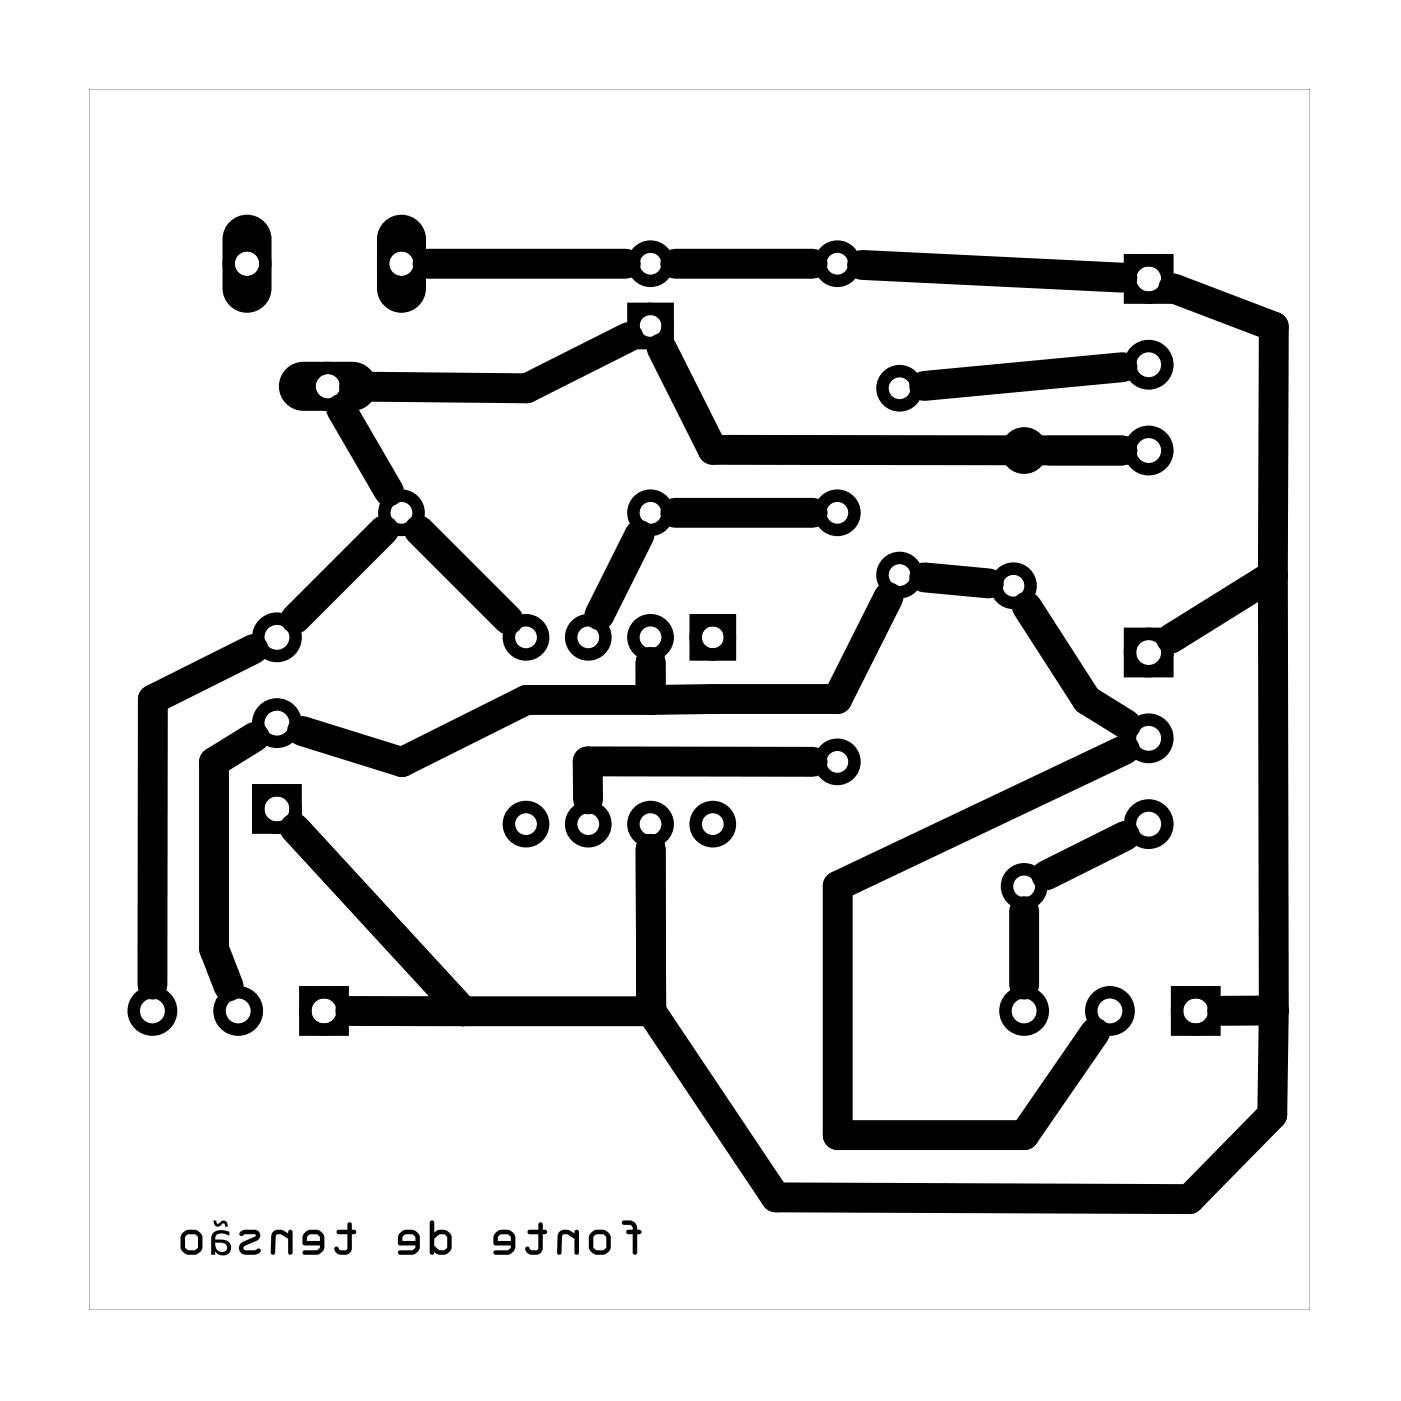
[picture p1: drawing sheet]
<svg xmlns="http://www.w3.org/2000/svg" width="57mm" height="57mm" viewBox="0 0 57 57" stroke-linecap="round" stroke-linejoin="round" font-family="sans-serif">
<g fill="#000">
<path d="M3.6 3.6h49.8v49.8h-49.8zM3.6 3.6v49.8h49.8v-49.8z"/>
<path d="M9.4 9.1a1 1 0 0 1 1.1-.3 1 1 0 0 1 .6 1v2a1 1 0 0 1-1 1 1 1 0 0 1-1-1v-2l.1-.4zM9.6 10.8a.5 .5 0 0 0 1 0 .5 .5 0 0 0-1 0z"/>
<path d="M11.7 15.1l.3-.3h.4h2a1 1 0 0 1 1 1 1 1 0 0 1-1 1h-2a1 1 0 0 1-.9-.7 1 1 0 0 1 .2-1zM12.9 15.8a.5 .5 0 0 0 1 0 .5 .5 0 0 0-1 0z"/>
<path d="M15.7 9.1a1 1 0 0 1 1.1-.3 1 1 0 0 1 .6 1v2a1 1 0 0 1-1 1 1 1 0 0 1-1-1v-2l.1-.4zM15.9 10.8a.5 .5 0 0 0 1 0 .5 .5 0 0 0-1 0z"/>
<path d="M25.4 49.8v.2l.4 .1v.1h-.2l-.1 .1h.1h.2v.8l.1 .1 .1-.1v-.8h.2l-.2-.1a.39 .39 0 0 0-.6-.4zM25.4 49.8a.4 .4 0 0 1 .6 .4h.1a.09 .09 0 0 1 .1 .1 .09 .09 0 0 1-.1 0h-.1v.8a.09 .09 0 0 1-.1 .1 .09 .09 0 0 1-.1-.1v-.8h-.2a.09 .09 0 0 1-.1 0 .09 .09 0 0 1 .1-.1h.2v-.2h-.4zM23.9 50.7a.51 .51 0 0 0 1 0 .51 .51 0 0 0-1 0zM23.9 50.7a.55 .55 0 0 1 1.1 0 .55 .55 0 0 1-1.1 0zM24.3 50.4l.3-.1 .1 .2v.4l-.1 .1h-.3l-.1-.1zM24.3 50.4l-.1 .5 .1 .1h.3l.1-.1v-.4l-.1-.1zM22.8 50.2l-.1 .2 .1 .8 .1-.1v-.7l.1-.1 .4 .2v.6l.2 .1v-1h-.1l-.1 .1-.3-.1zM22.8 50.2h.3l.3 .1a.09 .09 0 0 1 .1-.1 .09 .09 0 0 1 .1 .1v.8a.09 .09 0 0 1-.1 .1 .09 .09 0 0 1-.1-.1v-.6l-.3-.2-.2 .1v.7a.09 .09 0 0 1-.1 .1 .09 .09 0 0 1-.1-.1zM21.5 50.2l.1 .1h.4v.6l-.1 .1h-.2l-.2-.1-.1 .1a.38 .38 0 0 0 .4 .2 .38 .38 0 0 0 .3-.3v-.6h.2l-.2-.1v-.3h-.1v.3zM21.5 50.2h.5v-.2a.09 .09 0 0 1 .1-.1 .09 .09 0 0 1 0 .1v.2h.1a.09 .09 0 0 1 .1 .1 .09 .09 0 0 1-.1 0h-.1v.6a.35 .35 0 0 1-.3 .3 .35 .35 0 0 1-.3-.3l.2 .1h.2l.1-.1v-.6h-.4zM20.2 50.3l-.1 .2 .1 .3 .6 .1-.1 .1h-.5v.2l.6-.1 .2-.2v-.6l-.3-.1h-.3zM20.2 50.3l.2-.1h.5l.1 .2v.5l-.2 .3h-.6a.09 .09 0 0 1-.1-.1 .09 .09 0 0 1 .1-.1h.5l.1-.2h-.6l-.1-.3zM20.4 50.4h.3l.1 .2h-.5zM20.4 50.4l-.1 .2h.5l-.1-.2zM17.6 49.8l-.1 1.3 .2 .1v-.1l.2 .1h.3l.2-.2v-.6l-.3-.2-.4 .1v-.5zM17.6 49.8h.1v.5l.2-.1h.3l.2 .3v.5l-.1 .1-.3 .1-.3-.1a.09 .09 0 0 1-.1 .1 .09 .09 0 0 1-.1-.1zM17.7 50.5l.2-.1h.3v.5l-.2 .1-.3-.2zM17.7 50.5v.3l.2 .2 .3-.1v-.5h-.3zM16.3 50.3l-.1 .2 .1 .3 .6 .1-.1 .1h-.5v.2l.7-.1 .1-.2v-.6l-.3-.1h-.3zM16.3 50.3l.2-.1h.5l.1 .2v.5l-.2 .3h-.6a.09 .09 0 0 1-.1-.1 .09 .09 0 0 1 .1-.1h.5l.1-.2h-.6l-.1-.3zM16.5 50.4h.3l.1 .2h-.5zM16.5 50.4l-.1 .2h.5l-.1-.2zM13.8 50.2v.1h.4v.6l-.1 .1h-.2l-.2-.1-.1 .1a.38 .38 0 0 0 .4 .2 .38 .38 0 0 0 .4-.3v-.6h.1l-.1-.1-.1-.3h-.1v.3zM13.8 50.2h.4v-.2a.09 .09 0 0 1 .1-.1 .09 .09 0 0 1 .1 .1v.2a.09 .09 0 0 1 .1 .1 .09 .09 0 0 1-.1 0v.6a.35 .35 0 0 1-.4 .3 .35 .35 0 0 1-.3-.3h.1l.1 .1h.2l.1-.1v-.6h-.4zM12.4 50.3l-.1 .2 .1 .3 .7 .1-.2 .1h-.5v.2l.7-.1 .1-.2v-.6l-.3-.1h-.3zM12.4 50.3l.2-.1h.5l.1 .2v.5l-.2 .3h-.6a.09 .09 0 0 1-.1-.1 .09 .09 0 0 1 .1-.1h.5l.2-.2h-.7l-.1-.3zM12.6 50.4h.3l.2 .2h-.6zM12.6 50.4l-.1 .2h.6l-.2-.2zM11.1 50.2v.2v.8l.1-.1v-.7l.1-.1 .5 .2v.6l.1 .1v-1h-.1v.1l-.4-.1zM11.1 50.2h.3l.4 .1a.09 .09 0 0 1 0-.1 .09 .09 0 0 1 .1 .1v.8a.09 .09 0 0 1-.1 .1 .09 .09 0 0 1 0-.1v-.6l-.3-.2-.2 .1-.1 .7a.09 .09 0 0 1-.1 .1 .09 .09 0 0 1-.1-.1zM9.8 50.3a.12 .12 0 0 0 .1 .1 .12 .12 0 0 0 .1-.1l.4 .1-.5 .3a.28 .28 0 0 0-.1 .3 .28 .28 0 0 0 .2 .2h.5l.1-.1a.1 .1 0 0 0 0-.2 .11 .11 0 0 0-.2 .1h-.4l-.1-.1 .6-.3a.23 .23 0 0 0 .1-.3 .23 .23 0 0 0-.2-.1h-.4zM9.8 50.3a.69 .69 0 0 1 .8-.1v.2l-.1 .2-.6 .3 .1 .1h.5a.1 .1 0 0 1 .1-.1 .1 .1 0 0 1 0 .2l-.6 .1a.28 .28 0 0 1-.2-.2 .28 .28 0 0 1 .1-.3l.5-.3h-.4a.1 .1 0 0 1-.2 0 .1 .1 0 0 1 0-.1zM8.8 50.7a.29 .29 0 0 1 .3 0 .29 .29 0 0 1 .1 .3 .3 .3 0 0 1-.3 0 .3 .3 0 0 1-.1-.3zM8.8 50.7a.27 .27 0 0 0 .1 .3 .27 .27 0 0 0 .4 0l-.1-.3zM8.7 50.3l-.1 .1v.8h.2v-.2a.34 .34 0 0 0 .4 .2 .34 .34 0 0 0 .2-.4 .34 .34 0 0 0-.4-.2h-.2a.28 .28 0 0 1 .2-.3 .28 .28 0 0 1 .3 .1h.1v-.2h-.2zM8.7 50.3l.2-.1a.28 .28 0 0 1 .5 .2 .35 .35 0 0 0-.6 .1v.1a.49 .49 0 0 1 .6 .3 .35 .35 0 0 1-.2 .3 .35 .35 0 0 1-.4-.2v.2h-.2v-.8zM8.7 49.8l.1 .2 .3-.1 .1 .1h.1l-.1-.2-.3 .1-.1-.1zM8.7 49.8l.2 .1a.19 .19 0 0 1 .3-.1 .19 .19 0 0 1 .1 .2l-.2-.1a.19 .19 0 0 1-.3 .1 .19 .19 0 0 1-.1-.2zM7.3 50.7a.51 .51 0 0 0 1 0 .51 .51 0 0 0-1 0zM7.3 50.7a.51 .51 0 0 1 1 0 .51 .51 0 0 1-1 0zM7.6 50.4l.3-.1 .2 .2v.4l-.1 .1h-.3l-.1-.1zM7.6 50.4v.5l.1 .1h.3l.1-.1v-.4l-.2-.1z"/>
<path d="M25.4 49.8v.2l.4 .1v.1h-.2l-.1 .1h.1h.2v.8a.09 .09 0 0 0 .1 .1 .09 .09 0 0 0 .1-.1v-.8h.2l-.2-.1a.4 .4 0 0 0-.6-.4zM23.9 50.7a.55 .55 0 0 0 1.1 0 .55 .55 0 0 0-1.1 0zM24.3 50.4l.3-.1 .1 .2v.4l-.1 .1h-.3l-.1-.1zM22.8 50.2l-.1 .2 .1 .8 .1-.1v-.7l.1-.1 .4 .2v.6a.09 .09 0 0 0 .1 .1 .09 .09 0 0 0 .1-.1v-.8a.09 .09 0 0 0-.1-.1 .09 .09 0 0 0-.1 .1l-.3-.1zM21.5 50.2l.1 .1h.4v.6l-.1 .1h-.2l-.2-.1h-.1a.36 .36 0 0 0 .4 .3 .36 .36 0 0 0 .3-.3v-.6h.2l-.2-.1v-.2a.09 .09 0 0 0 0-.1 .09 .09 0 0 0-.1 .1v.2zM20.2 50.3l-.1 .2 .1 .3 .6 .1-.1 .1h-.5a.09 .09 0 0 0-.1 .1 .09 .09 0 0 0 .1 .1h.6l.2-.3v-.5l-.1-.2h-.5zM20.4 50.4h.3l.1 .2h-.5zM17.6 49.8l-.1 1.3a.09 .09 0 0 0 .1 .1 .09 .09 0 0 0 .1-.1l.3 .1 .3-.1 .1-.2v-.5a.42 .42 0 0 0-.5-.2l-.2 .1v-.5zM17.7 50.5l.2-.1h.3v.5l-.3 .1-.2-.2zM16.3 50.3l-.1 .2 .1 .3 .6 .1-.1 .1h-.5a.09 .09 0 0 0-.1 .1 .09 .09 0 0 0 .1 .1h.6l.2-.3v-.5l-.1-.2h-.5zM16.5 50.4h.3l.1 .2h-.5zM13.8 50.2v.1h.4v.6l-.1 .1h-.2l-.1-.1h-.2a.36 .36 0 0 0 .4 .3 .36 .36 0 0 0 .4-.3v-.6h.1l-.1-.1v-.2a.09 .09 0 0 0-.1-.1 .09 .09 0 0 0-.1 .1v.2zM12.4 50.3l-.1 .2 .1 .3 .7 .1-.2 .1h-.5a.09 .09 0 0 0-.1 .1 .09 .09 0 0 0 .1 .1h.6l.2-.3v-.5l-.1-.2h-.5zM12.6 50.4h.3l.2 .2h-.6zM11.1 50.2v.2v.8l.1-.1v-.7l.1-.1 .5 .2v.6a.09 .09 0 0 0 0 .1 .09 .09 0 0 0 .1-.1v-.8a.09 .09 0 0 0-.1-.1 .09 .09 0 0 0 0 .1l-.4-.1zM9.8 50.3a.1 .1 0 0 0 0 .1 .1 .1 0 0 0 .2 0h.4l-.5 .3a.28 .28 0 0 0-.1 .3 .28 .28 0 0 0 .2 .2l.6-.1a.12 .12 0 0 0-.1-.2 .12 .12 0 0 0-.1 .1h-.4l-.1-.1 .6-.3a.23 .23 0 0 0 .1-.3 .23 .23 0 0 0-.2-.1h-.4zM8.8 50.7h.3l.1 .1a.23 .23 0 0 1-.1 .3 .23 .23 0 0 1-.3-.2zM8.7 50.3l-.1 .1v.8h.2v-.2a.34 .34 0 0 0 .4 .2 .34 .34 0 0 0 .2-.4 .34 .34 0 0 0-.4-.2h-.2a.32 .32 0 0 1 .2-.3 .32 .32 0 0 1 .4 .1v-.2h-.2zM8.7 49.8v.1a.26 .26 0 0 0 .4 0l.1 .1h.1v-.1a.26 .26 0 0 0-.4 0l-.1-.1zM7.3 50.7a.51 .51 0 0 0 1 0 .51 .51 0 0 0-1 0zM7.6 50.4l.3-.1 .2 .2v.4l-.1 .1h-.3l-.1-.1z"/>
</g>
<g fill="none" stroke="#000" stroke-width=".51">
<path d="M25.8 12.6h1.4v1.4h-1.4zM46.1 10.6h1.5v1.5h-1.5zM10.5 32.2h1.6v1.6h-1.6zM28.4 25.3h1.4v1.4h-1.4zM46.1 25.9h1.5v1.5h-1.5zM12.5 40.5h1.5v1.5h-1.5zM48 40.5h1.5v1.5h-1.5z"/>
<circle cx="26.5" cy="10.8" r=".7"/>
<circle cx="26.5" cy="13.3" r=".7"/>
<circle cx="34.2" cy="10.8" r=".7"/>
<circle cx="36.7" cy="15.8" r=".7"/>
<circle cx="41.8" cy="18.4" r=".7"/>
<circle cx="46.9" cy="14.9" r=".76"/>
<circle cx="46.9" cy="11.4" r=".76"/>
<circle cx="46.9" cy="18.4" r=".76"/>
<circle cx="11.3" cy="26" r=".76"/>
<circle cx="11.3" cy="33" r=".76"/>
<circle cx="11.3" cy="29.5" r=".76"/>
<circle cx="16.4" cy="20.9" r=".7"/>
<circle cx="21.5" cy="26" r=".7"/>
<circle cx="21.5" cy="33.6" r=".7"/>
<circle cx="24" cy="26" r=".7"/>
<circle cx="24" cy="33.6" r=".7"/>
<circle cx="26.5" cy="26" r=".7"/>
<circle cx="26.5" cy="33.6" r=".7"/>
<circle cx="26.5" cy="20.9" r=".7"/>
<circle cx="29.1" cy="26" r=".7"/>
<circle cx="29.1" cy="33.6" r=".7"/>
<circle cx="34.2" cy="31.1" r=".7"/>
<circle cx="34.2" cy="20.9" r=".7"/>
<circle cx="36.7" cy="23.5" r=".7"/>
<circle cx="41.3" cy="23.9" r=".7"/>
<circle cx="41.8" cy="36.2" r=".7"/>
<circle cx="46.9" cy="30.1" r=".76"/>
<circle cx="46.9" cy="26.6" r=".76"/>
<circle cx="46.9" cy="33.6" r=".76"/>
<circle cx="6.2" cy="41.2" r=".76"/>
<circle cx="9.7" cy="41.2" r=".76"/>
<circle cx="13.2" cy="41.2" r=".76"/>
<circle cx="41.8" cy="41.2" r=".76"/>
<circle cx="45.3" cy="41.2" r=".76"/>
<circle cx="48.8" cy="41.2" r=".76"/>
</g>
<g fill="none" stroke="#000" stroke-width=".5">
<circle cx="10.1" cy="10.8" r=".75"/>
<circle cx="13.4" cy="15.8" r=".75"/>
<circle cx="16.4" cy="10.8" r=".75"/>
</g>
<g fill="none" stroke="#000" stroke-width="1.2">
<path d="M13.9 16.7l2 3.3M17.4 10.8h8.1M25.6 13.8l-4.1 2h-7.1M27 14.2l2.1 4.1 16.7 .1h-3M27.5 10.8h5.6M35.2 10.8l10.6 .5M45.8 15l-8.1 .7M47.9 11.8l4.1 1.5-.1 10.2M10.3 26.5l-4.1 2v11.7M10.4 30.1l-1.7 1v7.6l.6 1.5M12 33.8l6.9 7.5M15.7 21.6l-3.6 3.6"/>
<path d="M17.1 21.6l3.6 3.7M26.1 21.8l-1.7 3.3M26.5 27v1.6M26.5 34.6l.1 6.7M26.5 28.6h-5l-5.1 2.5-4.1-1.3M27.5 20.9h5.6M33.1 31.1h-9.1v1.5M36.2 24.4l-2 4.1-7.7 .1M37.7 23.6l2.6 .2M41.8 37.2v3M41.9 24.7l2.4 3.9 1.6 1M45.9 30.6l-11.7 5.5v10.2h7.6l2.9-4.2"/>
<path d="M45.9 34.1l-3.2 1.6M51.9 23.5l-4.1 2.6M51.9 23.5l.1 17.7M14.3 41.2l4.6 .1M18.9 41.3h7.7M26.6 41.3l5 7.5 16.9 .1M52 41.2l-.1 4.3-3.4 3.4M52 41.2h-2.2"/>
</g>
</svg>
